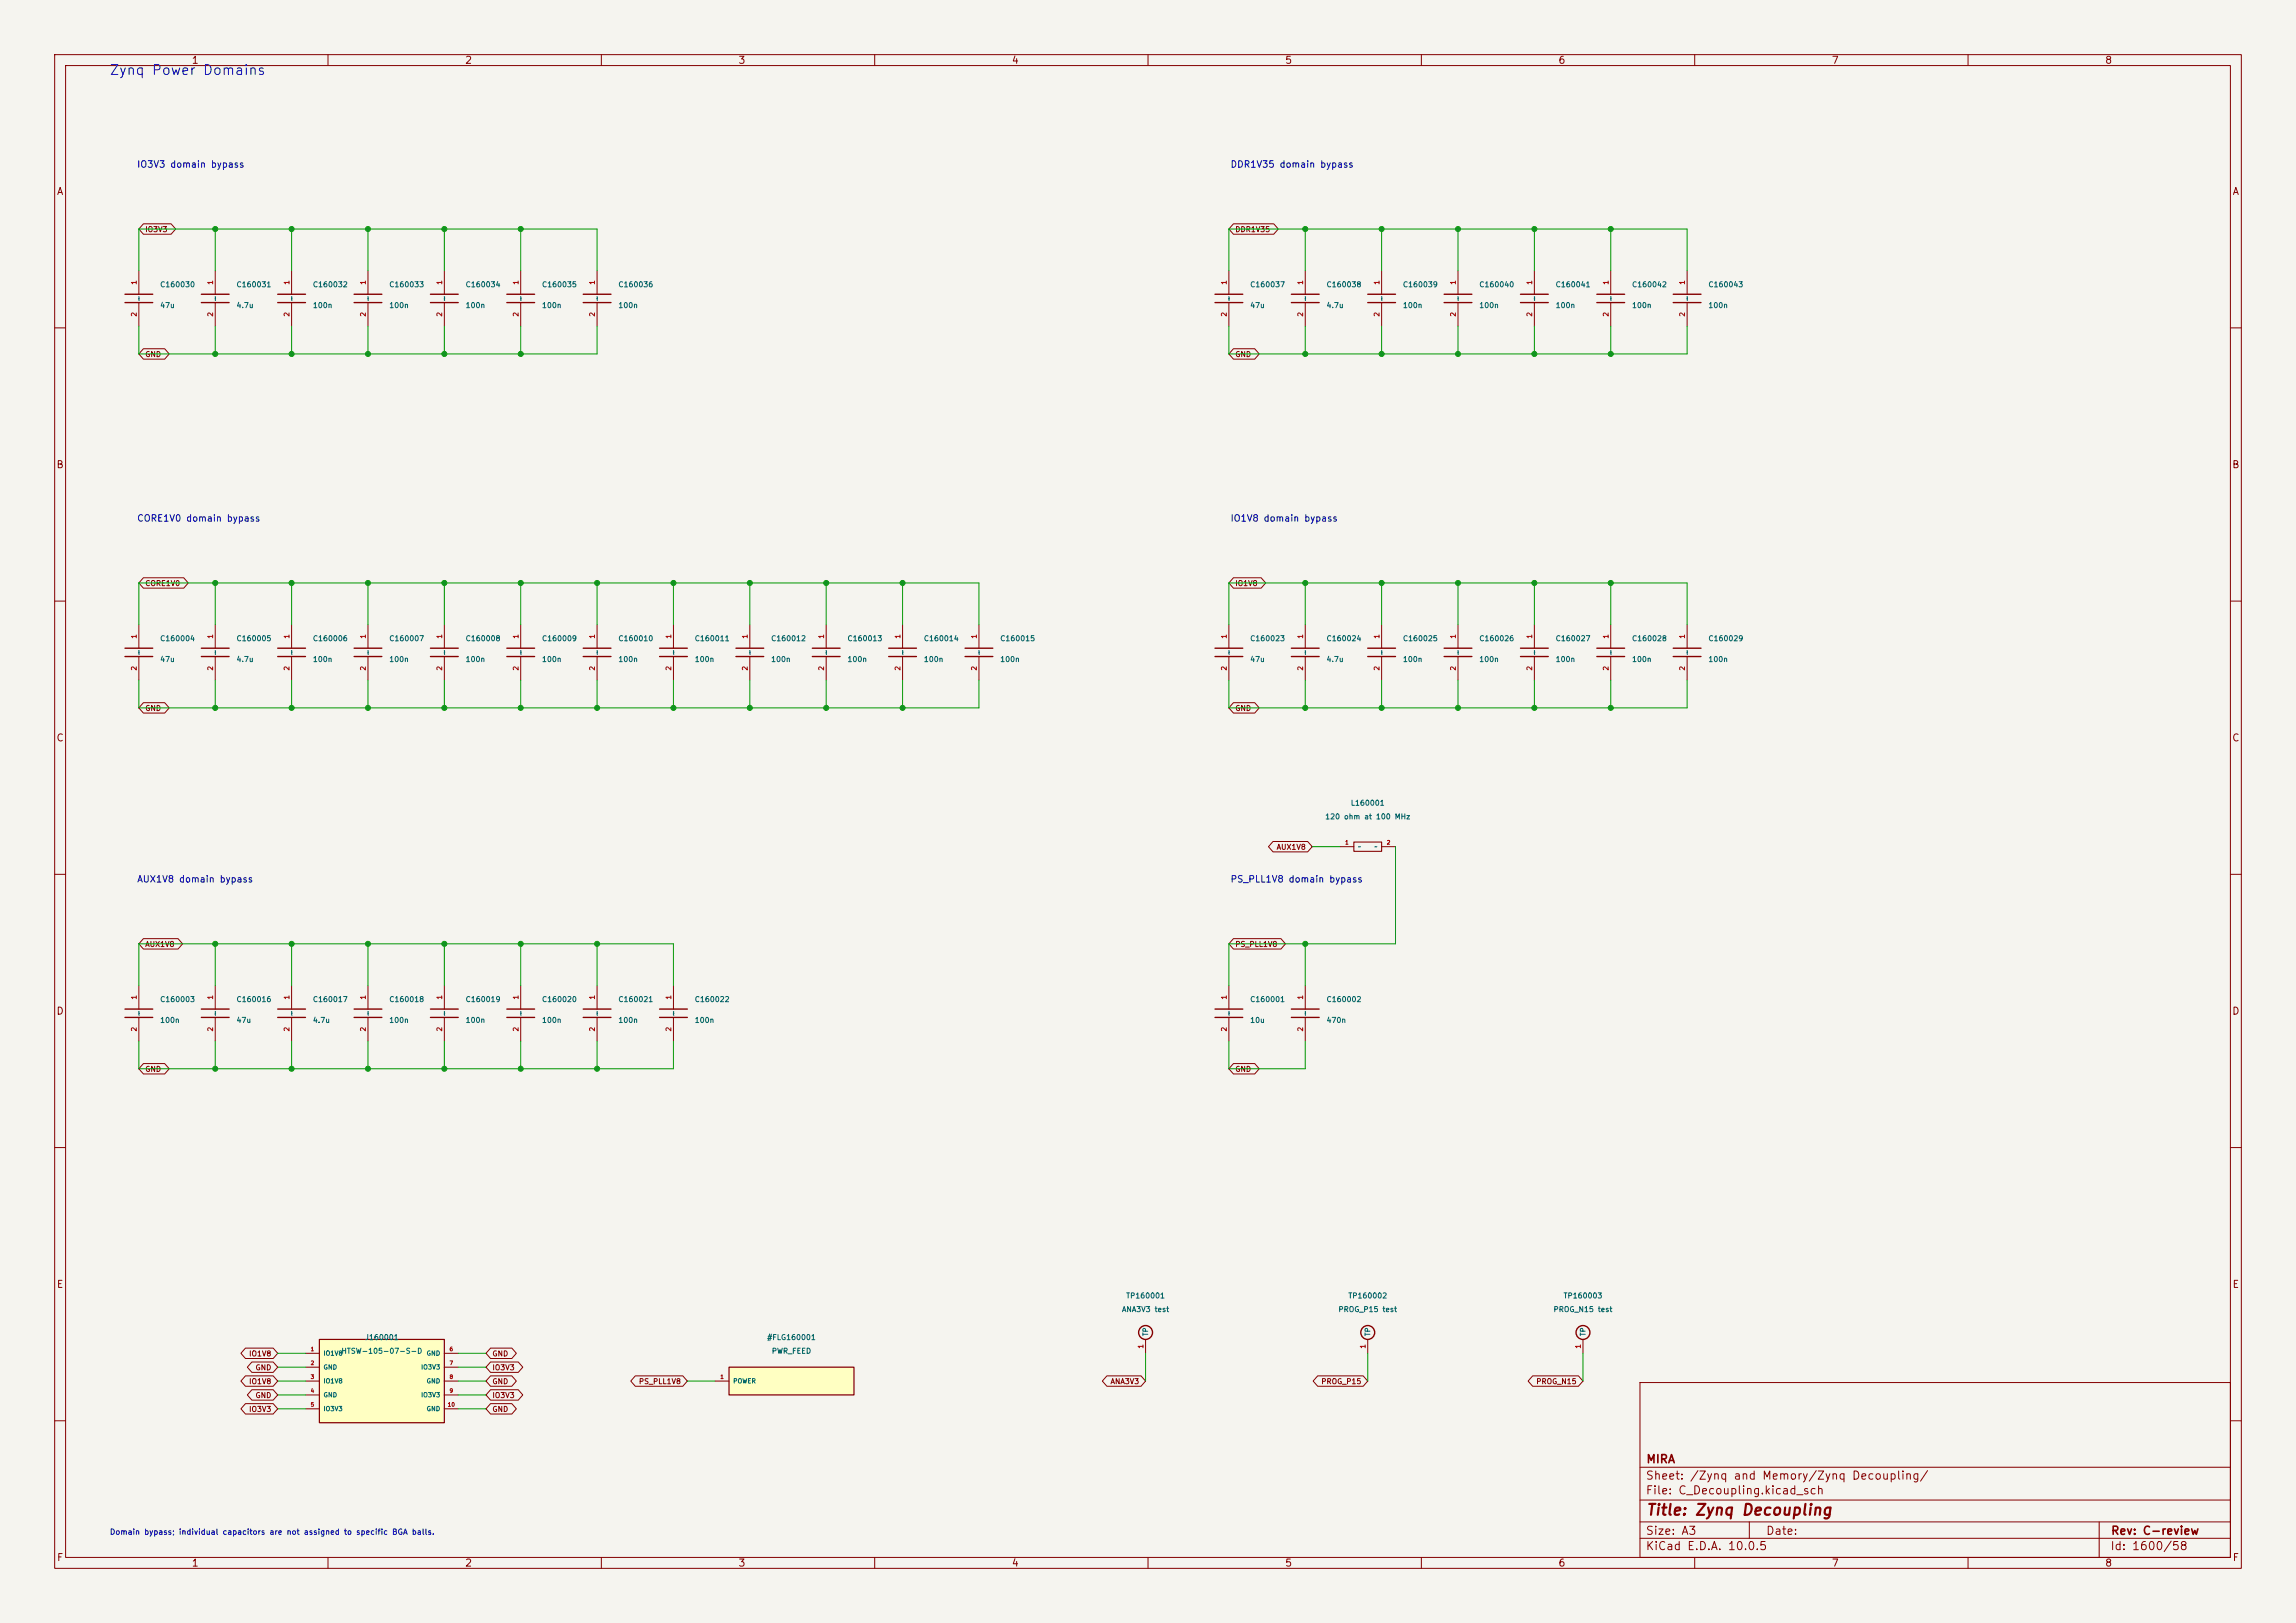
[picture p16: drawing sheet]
<svg xmlns="http://www.w3.org/2000/svg" width="420mm" height="297mm" viewBox="0 0 420 297" stroke-linecap="round" stroke-linejoin="round" font-family="sans-serif">
<defs><g id="words">
<text font-size="2" fill="#840000" x="301" y="277.8">Title: Zynq Decoupling</text>
<text font-size="1.8" fill="#0000c2" x="19.9" y="14.2">Zynq Power Domains</text>
<g font-size="1.5" fill="#840000">
<text x="301" y="268.1">MIRA</text>
<text x="300.9" y="273.8">File: C_Decoupling.kicad_sch</text>
<text x="300.9" y="271.1">Sheet: /Zynq and Memory/Zynq Decoupling/</text>
<text x="300.9" y="281.2">Size: A3</text>
<text x="322.9" y="281.2">Date:</text>
<text x="386" y="281.2">Rev: C-review</text>
<text x="300.9" y="284">KiCad E.D.A. 10.0.5</text>
<text x="385.9" y="284">Id: 1600/58</text>
</g>
<g font-size="1.3" fill="#840000">
<text x="35" y="12">1</text>
<text x="85" y="12">2</text>
<text x="135" y="12">3</text>
<text x="185" y="12">4</text>
<text x="235" y="12">5</text>
<text x="285" y="12">6</text>
<text x="335" y="12">7</text>
<text x="385" y="12">8</text>
<text x="10.3" y="36">A</text>
<text x="408.3" y="36">A</text>
<text x="10.2" y="86">B</text>
<text x="408.2" y="86">B</text>
<text x="10.2" y="136">C</text>
<text x="408.2" y="136">C</text>
<text x="10.2" y="186">D</text>
<text x="408.2" y="186">D</text>
<text x="10.3" y="236">E</text>
<text x="408.3" y="236">E</text>
<text x="10.3" y="286">F</text>
<text x="35" y="287">1</text>
<text x="85" y="287">2</text>
<text x="135" y="287">3</text>
<text x="185" y="287">4</text>
<text x="235" y="287">5</text>
<text x="285" y="287">6</text>
<text x="335" y="287">7</text>
<text x="385" y="287">8</text>
<text x="408.3" y="286">F</text>
</g>
<g font-size="1.2" fill="#0000c2">
<text x="25" y="31">IO3V3 domain bypass</text>
<text x="225" y="31">DDR1V35 domain bypass</text>
<text x="25" y="95.7">CORE1V0 domain bypass</text>
<text x="225" y="95.7">IO1V8 domain bypass</text>
<text x="25" y="161.8">AUX1V8 domain bypass</text>
<text x="225" y="161.8">PS_PLL1V8 domain bypass</text>
</g>
<g font-size="1" fill="#840000">
<text x="26.5" y="42.7">IO3V3</text>
<text x="225.9" y="42.7">DDR1V35</text>
<text x="26.5" y="65.6">GND</text>
<text x="225.9" y="65.6">GND</text>
<text x="26.5" y="107.5">CORE1V0</text>
<text x="225.9" y="107.5">IO1V8</text>
<text x="26.5" y="130.3">GND</text>
<text x="225.9" y="130.3">GND</text>
<text x="233.4" y="155.7">AUX1V8</text>
<text x="26.5" y="173.5">AUX1V8</text>
<text x="225.9" y="173.5">PS_PLL1V8</text>
<text x="26.5" y="196.4">GND</text>
<text x="225.9" y="196.4">GND</text>
<text x="45.5" y="248.4">IO1V8</text>
<text x="46.6" y="251">GND</text>
<text x="90" y="248.4">GND</text>
<text x="90" y="251">IO3V3</text>
<text x="45.5" y="253.5">IO1V8</text>
<text x="46.6" y="256.1">GND</text>
<text x="90" y="253.5">GND</text>
<text x="90" y="256.1">IO3V3</text>
<text x="116.8" y="253.5">PS_PLL1V8</text>
<text x="203" y="253.5">ANA3V3</text>
<text x="241.6" y="253.5">PROG_P15</text>
<text x="280.9" y="253.5">PROG_N15</text>
<text x="45.5" y="258.6">IO3V3</text>
<text x="90" y="258.6">GND</text>
</g>
<g font-size="1" fill="#006464">
<text x="29.2" y="52.8">C160030</text>
<text x="43.2" y="52.8">C160031</text>
<text x="57.1" y="52.8">C160032</text>
<text x="71.1" y="52.8">C160033</text>
<text x="85.1" y="52.8">C160034</text>
<text x="99" y="52.8">C160035</text>
<text x="113" y="52.8">C160036</text>
<text x="228.6" y="52.8">C160037</text>
<text x="242.6" y="52.8">C160038</text>
<text x="256.5" y="52.8">C160039</text>
<text x="270.5" y="52.8">C160040</text>
<text x="284.5" y="52.8">C160041</text>
<text x="298.4" y="52.8">C160042</text>
<text x="312.4" y="52.8">C160043</text>
<text x="29.2" y="56.6">47u</text>
<text x="43.2" y="56.6">4.7u</text>
<text x="57.1" y="56.6">100n</text>
<text x="71.1" y="56.6">100n</text>
<text x="85.1" y="56.6">100n</text>
<text x="99" y="56.6">100n</text>
<text x="113" y="56.6">100n</text>
<text x="228.6" y="56.6">47u</text>
<text x="242.6" y="56.6">4.7u</text>
<text x="256.5" y="56.6">100n</text>
<text x="270.5" y="56.6">100n</text>
<text x="284.5" y="56.6">100n</text>
<text x="298.4" y="56.6">100n</text>
<text x="312.4" y="56.6">100n</text>
<text x="29.2" y="117.6">C160004</text>
<text x="43.2" y="117.6">C160005</text>
<text x="57.1" y="117.6">C160006</text>
<text x="71.1" y="117.6">C160007</text>
<text x="85.1" y="117.6">C160008</text>
<text x="99" y="117.6">C160009</text>
<text x="113" y="117.6">C160010</text>
<text x="127" y="117.6">C160011</text>
<text x="141" y="117.6">C160012</text>
<text x="154.9" y="117.6">C160013</text>
<text x="168.9" y="117.6">C160014</text>
<text x="182.9" y="117.6">C160015</text>
<text x="228.6" y="117.6">C160023</text>
<text x="242.6" y="117.6">C160024</text>
<text x="256.5" y="117.6">C160025</text>
<text x="270.5" y="117.6">C160026</text>
<text x="284.5" y="117.6">C160027</text>
<text x="298.4" y="117.6">C160028</text>
<text x="312.4" y="117.6">C160029</text>
<text x="29.2" y="121.4">47u</text>
<text x="43.2" y="121.4">4.7u</text>
<text x="57.1" y="121.4">100n</text>
<text x="71.1" y="121.4">100n</text>
<text x="85.1" y="121.4">100n</text>
<text x="99" y="121.4">100n</text>
<text x="113" y="121.4">100n</text>
<text x="127" y="121.4">100n</text>
<text x="141" y="121.4">100n</text>
<text x="154.9" y="121.4">100n</text>
<text x="168.9" y="121.4">100n</text>
<text x="182.9" y="121.4">100n</text>
<text x="228.6" y="121.4">47u</text>
<text x="242.6" y="121.4">4.7u</text>
<text x="256.5" y="121.4">100n</text>
<text x="270.5" y="121.4">100n</text>
<text x="284.5" y="121.4">100n</text>
<text x="298.4" y="121.4">100n</text>
<text x="312.4" y="121.4">100n</text>
<text x="247" y="147.7">L160001</text>
<text x="242.3" y="150.2">120 ohm at 100 MHz</text>
<text x="29.2" y="183.6">C160003</text>
<text x="43.2" y="183.6">C160016</text>
<text x="57.1" y="183.6">C160017</text>
<text x="71.1" y="183.6">C160018</text>
<text x="85.1" y="183.6">C160019</text>
<text x="99" y="183.6">C160020</text>
<text x="113" y="183.6">C160021</text>
<text x="127" y="183.6">C160022</text>
<text x="228.6" y="183.6">C160001</text>
<text x="242.6" y="183.6">C160002</text>
<text x="29.2" y="187.4">100n</text>
<text x="43.2" y="187.4">47u</text>
<text x="57.1" y="187.4">4.7u</text>
<text x="71.1" y="187.4">100n</text>
<text x="85.1" y="187.4">100n</text>
<text x="99" y="187.4">100n</text>
<text x="113" y="187.4">100n</text>
<text x="127" y="187.4">100n</text>
<text x="228.6" y="187.4">10u</text>
<text x="242.6" y="187.4">470n</text>
<text x="205.9" y="237.8">TP160001</text>
<text x="246.5" y="237.8">TP160002</text>
<text x="285.9" y="237.8">TP160003</text>
<text x="66.7" y="245.4">J160001</text>
<text x="140.2" y="245.4">#FLG160001</text>
<text x="205.1" y="240.3">ANA3V3 test</text>
<text x="244.7" y="240.3">PROG_P15 test</text>
<text x="284.1" y="240.3">PROG_N15 test</text>
<text x="62.4" y="247.9">HTSW-105-07-S-D</text>
<text x="141.1" y="247.9">PWR_FEED</text>
</g>
<text font-size="1" fill="#0000c2" x="20" y="281.1">Domain bypass; individual capacitors are not assigned to specific BGA balls.</text>
<g font-size=".9" fill="#a90000">
<text x="25.2" y="52.2" transform="rotate(-90 25.2 52.2)">1</text>
<text x="39.2" y="52.2" transform="rotate(-90 39.2 52.2)">1</text>
<text x="53.1" y="52.2" transform="rotate(-90 53.1 52.2)">1</text>
<text x="67.1" y="52.2" transform="rotate(-90 67.1 52.2)">1</text>
<text x="81.1" y="52.2" transform="rotate(-90 81.1 52.2)">1</text>
<text x="95" y="52.2" transform="rotate(-90 95 52.2)">1</text>
<text x="109" y="52.2" transform="rotate(-90 109 52.2)">1</text>
<text x="224.6" y="52.2" transform="rotate(-90 224.6 52.2)">1</text>
<text x="238.6" y="52.2" transform="rotate(-90 238.6 52.2)">1</text>
<text x="252.5" y="52.2" transform="rotate(-90 252.5 52.2)">1</text>
<text x="266.5" y="52.2" transform="rotate(-90 266.5 52.2)">1</text>
<text x="280.5" y="52.2" transform="rotate(-90 280.5 52.2)">1</text>
<text x="294.4" y="52.2" transform="rotate(-90 294.4 52.2)">1</text>
<text x="308.4" y="52.2" transform="rotate(-90 308.4 52.2)">1</text>
<text x="25.2" y="58" transform="rotate(-90 25.2 58)">2</text>
<text x="39.2" y="58" transform="rotate(-90 39.2 58)">2</text>
<text x="53.1" y="58" transform="rotate(-90 53.1 58)">2</text>
<text x="67.1" y="58" transform="rotate(-90 67.1 58)">2</text>
<text x="81.1" y="58" transform="rotate(-90 81.1 58)">2</text>
<text x="95" y="58" transform="rotate(-90 95 58)">2</text>
<text x="109" y="58" transform="rotate(-90 109 58)">2</text>
<text x="224.6" y="58" transform="rotate(-90 224.6 58)">2</text>
<text x="238.6" y="58" transform="rotate(-90 238.6 58)">2</text>
<text x="252.5" y="58" transform="rotate(-90 252.5 58)">2</text>
<text x="266.5" y="58" transform="rotate(-90 266.5 58)">2</text>
<text x="280.5" y="58" transform="rotate(-90 280.5 58)">2</text>
<text x="294.4" y="58" transform="rotate(-90 294.4 58)">2</text>
<text x="308.4" y="58" transform="rotate(-90 308.4 58)">2</text>
<text x="25.2" y="117" transform="rotate(-90 25.2 117)">1</text>
<text x="39.2" y="117" transform="rotate(-90 39.2 117)">1</text>
<text x="53.1" y="117" transform="rotate(-90 53.1 117)">1</text>
<text x="67.1" y="117" transform="rotate(-90 67.1 117)">1</text>
<text x="81.1" y="117" transform="rotate(-90 81.1 117)">1</text>
<text x="95" y="117" transform="rotate(-90 95 117)">1</text>
<text x="109" y="117" transform="rotate(-90 109 117)">1</text>
<text x="123" y="117" transform="rotate(-90 123 117)">1</text>
<text x="137" y="117" transform="rotate(-90 137 117)">1</text>
<text x="150.9" y="117" transform="rotate(-90 150.9 117)">1</text>
<text x="164.9" y="117" transform="rotate(-90 164.9 117)">1</text>
<text x="178.9" y="117" transform="rotate(-90 178.9 117)">1</text>
<text x="224.6" y="117" transform="rotate(-90 224.6 117)">1</text>
<text x="238.6" y="117" transform="rotate(-90 238.6 117)">1</text>
<text x="252.5" y="117" transform="rotate(-90 252.5 117)">1</text>
<text x="266.5" y="117" transform="rotate(-90 266.5 117)">1</text>
<text x="280.5" y="117" transform="rotate(-90 280.5 117)">1</text>
<text x="294.4" y="117" transform="rotate(-90 294.4 117)">1</text>
<text x="308.4" y="117" transform="rotate(-90 308.4 117)">1</text>
<text x="25.2" y="122.8" transform="rotate(-90 25.2 122.8)">2</text>
<text x="39.2" y="122.8" transform="rotate(-90 39.2 122.8)">2</text>
<text x="53.1" y="122.8" transform="rotate(-90 53.1 122.8)">2</text>
<text x="67.1" y="122.8" transform="rotate(-90 67.1 122.8)">2</text>
<text x="81.1" y="122.8" transform="rotate(-90 81.1 122.8)">2</text>
<text x="95" y="122.8" transform="rotate(-90 95 122.8)">2</text>
<text x="109" y="122.8" transform="rotate(-90 109 122.8)">2</text>
<text x="123" y="122.8" transform="rotate(-90 123 122.8)">2</text>
<text x="137" y="122.8" transform="rotate(-90 137 122.8)">2</text>
<text x="150.9" y="122.8" transform="rotate(-90 150.9 122.8)">2</text>
<text x="164.9" y="122.8" transform="rotate(-90 164.9 122.8)">2</text>
<text x="178.9" y="122.8" transform="rotate(-90 178.9 122.8)">2</text>
<text x="224.6" y="122.8" transform="rotate(-90 224.6 122.8)">2</text>
<text x="238.6" y="122.8" transform="rotate(-90 238.6 122.8)">2</text>
<text x="252.5" y="122.8" transform="rotate(-90 252.5 122.8)">2</text>
<text x="266.5" y="122.8" transform="rotate(-90 266.5 122.8)">2</text>
<text x="280.5" y="122.8" transform="rotate(-90 280.5 122.8)">2</text>
<text x="294.4" y="122.8" transform="rotate(-90 294.4 122.8)">2</text>
<text x="308.4" y="122.8" transform="rotate(-90 308.4 122.8)">2</text>
<text x="25.2" y="183" transform="rotate(-90 25.2 183)">1</text>
<text x="39.2" y="183" transform="rotate(-90 39.2 183)">1</text>
<text x="53.1" y="183" transform="rotate(-90 53.1 183)">1</text>
<text x="67.1" y="183" transform="rotate(-90 67.1 183)">1</text>
<text x="81.1" y="183" transform="rotate(-90 81.1 183)">1</text>
<text x="95" y="183" transform="rotate(-90 95 183)">1</text>
<text x="109" y="183" transform="rotate(-90 109 183)">1</text>
<text x="123" y="183" transform="rotate(-90 123 183)">1</text>
<text x="224.6" y="183" transform="rotate(-90 224.6 183)">1</text>
<text x="238.6" y="183" transform="rotate(-90 238.6 183)">1</text>
<text x="25.2" y="188.9" transform="rotate(-90 25.2 188.9)">2</text>
<text x="39.2" y="188.9" transform="rotate(-90 39.2 188.9)">2</text>
<text x="53.1" y="188.9" transform="rotate(-90 53.1 188.9)">2</text>
<text x="67.1" y="188.9" transform="rotate(-90 67.1 188.9)">2</text>
<text x="81.1" y="188.9" transform="rotate(-90 81.1 188.9)">2</text>
<text x="95" y="188.9" transform="rotate(-90 95 188.9)">2</text>
<text x="109" y="188.9" transform="rotate(-90 109 188.9)">2</text>
<text x="123" y="188.9" transform="rotate(-90 123 188.9)">2</text>
<text x="224.6" y="188.9" transform="rotate(-90 224.6 188.9)">2</text>
<text x="238.6" y="188.9" transform="rotate(-90 238.6 188.9)">2</text>
<text x="209.3" y="246.9" transform="rotate(-90 209.3 246.9)">1</text>
<text x="250" y="246.9" transform="rotate(-90 250 246.9)">1</text>
<text x="289.4" y="246.9" transform="rotate(-90 289.4 246.9)">1</text>
</g>
<g font-size=".9" fill="#006464">
<text x="26.1" y="55.2" transform="rotate(-90 26.1 55.2)">~</text>
<text x="40.1" y="55.2" transform="rotate(-90 40.1 55.2)">~</text>
<text x="54" y="55.2" transform="rotate(-90 54 55.2)">~</text>
<text x="68" y="55.2" transform="rotate(-90 68 55.2)">~</text>
<text x="82" y="55.2" transform="rotate(-90 82 55.2)">~</text>
<text x="95.9" y="55.2" transform="rotate(-90 95.9 55.2)">~</text>
<text x="109.9" y="55.2" transform="rotate(-90 109.9 55.2)">~</text>
<text x="225.5" y="55.2" transform="rotate(-90 225.5 55.2)">~</text>
<text x="239.4" y="55.2" transform="rotate(-90 239.4 55.2)">~</text>
<text x="253.4" y="55.2" transform="rotate(-90 253.4 55.2)">~</text>
<text x="267.4" y="55.2" transform="rotate(-90 267.4 55.2)">~</text>
<text x="281.4" y="55.2" transform="rotate(-90 281.4 55.2)">~</text>
<text x="295.3" y="55.2" transform="rotate(-90 295.3 55.2)">~</text>
<text x="309.3" y="55.2" transform="rotate(-90 309.3 55.2)">~</text>
<text x="26.1" y="120" transform="rotate(-90 26.1 120)">~</text>
<text x="40.1" y="120" transform="rotate(-90 40.1 120)">~</text>
<text x="54" y="120" transform="rotate(-90 54 120)">~</text>
<text x="68" y="120" transform="rotate(-90 68 120)">~</text>
<text x="82" y="120" transform="rotate(-90 82 120)">~</text>
<text x="95.9" y="120" transform="rotate(-90 95.9 120)">~</text>
<text x="109.9" y="120" transform="rotate(-90 109.9 120)">~</text>
<text x="123.9" y="120" transform="rotate(-90 123.9 120)">~</text>
<text x="137.8" y="120" transform="rotate(-90 137.8 120)">~</text>
<text x="151.8" y="120" transform="rotate(-90 151.8 120)">~</text>
<text x="165.8" y="120" transform="rotate(-90 165.8 120)">~</text>
<text x="179.8" y="120" transform="rotate(-90 179.8 120)">~</text>
<text x="225.5" y="120" transform="rotate(-90 225.5 120)">~</text>
<text x="239.4" y="120" transform="rotate(-90 239.4 120)">~</text>
<text x="253.4" y="120" transform="rotate(-90 253.4 120)">~</text>
<text x="267.4" y="120" transform="rotate(-90 267.4 120)">~</text>
<text x="281.4" y="120" transform="rotate(-90 281.4 120)">~</text>
<text x="295.3" y="120" transform="rotate(-90 295.3 120)">~</text>
<text x="309.3" y="120" transform="rotate(-90 309.3 120)">~</text>
<text x="26.1" y="186" transform="rotate(-90 26.1 186)">~</text>
<text x="40.1" y="186" transform="rotate(-90 40.1 186)">~</text>
<text x="54" y="186" transform="rotate(-90 54 186)">~</text>
<text x="68" y="186" transform="rotate(-90 68 186)">~</text>
<text x="82" y="186" transform="rotate(-90 82 186)">~</text>
<text x="95.9" y="186" transform="rotate(-90 95.9 186)">~</text>
<text x="109.9" y="186" transform="rotate(-90 109.9 186)">~</text>
<text x="123.9" y="186" transform="rotate(-90 123.9 186)">~</text>
<text x="225.5" y="186" transform="rotate(-90 225.5 186)">~</text>
<text x="239.4" y="186" transform="rotate(-90 239.4 186)">~</text>
<text x="210.2" y="244.6" transform="rotate(-90 210.2 244.6)">TP</text>
<text x="250.9" y="244.6" transform="rotate(-90 250.9 244.6)">TP</text>
<text x="290.2" y="244.6" transform="rotate(-90 290.2 244.6)">TP</text>
</g>
<g font-size=".8" fill="#006464">
<text x="248.3" y="155.6">~</text>
<text x="251.3" y="155.6">~</text>
<text x="59.1" y="248.3">IO1V8</text>
<text x="59.1" y="250.8">GND</text>
<text x="76.9" y="250.8">IO3V3</text>
<text x="77.9" y="248.3">GND</text>
<text x="59.1" y="253.3">IO1V8</text>
<text x="59.1" y="255.9">GND</text>
<text x="76.9" y="255.9">IO3V3</text>
<text x="77.9" y="253.3">GND</text>
<text x="134" y="253.3">POWER</text>
<text x="59.1" y="258.4">IO3V3</text>
<text x="77.9" y="258.4">GND</text>
</g>
<g font-size=".7" fill="#a90000">
<text x="246" y="154.7">1</text>
<text x="253.6" y="154.7">2</text>
<text x="56.7" y="247.4">1</text>
<text x="56.7" y="250">2</text>
<text x="82.1" y="247.4">6</text>
<text x="82.1" y="250">7</text>
<text x="56.7" y="252.5">3</text>
<text x="56.7" y="255">4</text>
<text x="56.7" y="257.6">5</text>
<text x="81.8" y="257.6">10</text>
<text x="82.1" y="252.5">8</text>
<text x="82.1" y="255">9</text>
<text x="131.7" y="252.5">1</text>
</g>
</g></defs>
<path d="M0 0h420v297h-420z" fill="#f5f4ef" stroke="#f5f4ef" stroke-width=".18"/>
<g fill="none" stroke="#840000" stroke-width=".18">
<path d="M10 10h400v277h-400zM12 12h396v273h-396zM60 10v2M110 10v2M160 10v2M210 10v2M260 10v2M310 10v2M360 10v2M25.4 49.5v4.3M25.4 55.4v4.3M39.4 49.5v4.3"/>
<path d="M39.4 55.4v4.3M95.2 49.5v4.3M95.2 55.4v4.3M109.2 49.5v4.3M109.2 55.4v4.3M10 60h2M408 60h2M10 110h2M25.4 114.3v4.3M53.3 114.3v4.3M95.2 114.3v4.3M109.2 114.3v4.3"/>
<path d="M123.2 114.3v4.3M151.1 114.3v4.3M165.1 114.3v4.3M179.1 114.3v4.3M266.7 114.3v4.3M308.6 114.3v4.3M408 110h2M25.4 120.1v4.4M53.3 120.1v4.4M95.2 120.1v4.4M109.2 120.1v4.4M123.2 120.1v4.4"/>
<path d="M151.1 120.1v4.4M165.1 120.1v4.4M179.1 120.1v4.4M266.7 120.1v4.4M308.6 120.1v4.4M10 160h2M408 160h2M25.4 180.3v4.4M25.4 186.2v4.3M39.4 180.3v4.4M39.4 186.2v4.3M95.2 180.3v4.4"/>
<path d="M95.2 186.2v4.3M109.2 180.3v4.4M109.2 186.2v4.3M123.2 180.3v4.4M123.2 186.2v4.3M10 210h2M408 210h2M209.5 245.1v2.5M300 253h108v32h-108zM10 260h2M300 278.5h108M300 274.5h108"/>
<path d="M300 268.5h108M320 278.5v3M384 278.5v6.5M408 260h2M60 285v2M110 285v2M160 285v2M210 285v2M260 285v2M300 281.5h108M310 285v2M360 285v2"/>
</g>
<g fill="none" stroke="#840000" stroke-width=".25">
<path d="M22.9 53.8h5M22.9 55.4h5M36.8 53.8h5.1M36.8 55.4h5.1M92.7 53.8h5.1M92.7 55.4h5.1M106.7 53.8h5.1M106.7 55.4h5.1M22.9 118.6h5M50.8 118.6h5.1M92.7 118.6h5.1M106.7 118.6h5.1"/>
<path d="M120.6 118.6h5.1M148.6 118.6h5.1M162.6 118.6h5M176.5 118.6h5.1M264.2 118.6h5M306.1 118.6h5M22.9 120.1h5M50.8 120.1h5.1M92.7 120.1h5.1M106.7 120.1h5.1M120.6 120.1h5.1M148.6 120.1h5.1"/>
<path d="M162.6 120.1h5M176.5 120.1h5.1M264.2 120.1h5M306.1 120.1h5M22.9 184.7h5M22.9 186.2h5M36.8 184.7h5.1M36.8 186.2h5.1M92.7 184.7h5.1M92.7 186.2h5.1M106.7 184.7h5.1M106.7 186.2h5.1"/>
<path d="M120.6 184.7h5.1M120.6 186.2h5.1"/>
<circle cx="209.5" cy="243.8" r="1.27"/>
</g>
<path d="M133.3 250.2h22.9v5.1h-22.9z" fill="#ffffc2"/>
<path d="M133.3 250.2h22.9v5.1h-22.9z" fill="none" stroke="#840000" stroke-width=".22"/>
<path d="M137.2 114.3v4.3M280.7 114.3v4.3M137.2 120.1v4.4M280.7 120.1v4.4M130.8 252.7h2.5" fill="none" stroke="#840000" stroke-width=".18"/>
<path d="M134.6 118.6h5.1M278.1 118.6h5.1M134.6 120.1h5.1M278.1 120.1h5.1" fill="none" stroke="#840000" stroke-width=".25"/>
<path d="M58.4 245.1h22.9v15.2h-22.9z" fill="#ffffc2"/>
<path d="M58.4 245.1h22.9v15.2h-22.9z" fill="none" stroke="#840000" stroke-width=".22"/>
<g fill="none" stroke="#840000" stroke-width=".18">
<path d="M26.2 41h5.1l.8 .9-.8 1h-5.1l-.8-1zM53.3 49.5v4.3M53.3 55.4v4.3M67.3 49.5v4.3M67.3 55.4v4.3M81.3 49.5v4.3M81.3 55.4v4.3M224.8 49.5v4.3M224.8 55.4v4.3M225.6 41h7.4l.8 .9-.8 1h-7.4l-.8-1zM238.8 49.5v4.3M238.8 55.4v4.3"/>
<path d="M252.7 49.5v4.3M252.7 55.4v4.3M266.7 49.5v4.3M266.7 55.4v4.3M280.7 49.5v4.3M280.7 55.4v4.3M294.6 49.5v4.3M294.6 55.4v4.3M308.6 49.5v4.3M308.6 55.4v4.3M26.2 63.8h3.9l.9 1-.9 .9h-3.9l-.8-.9zM225.6 63.8h3.9l.8 1-.8 .9h-3.9l-.8-.9z"/>
<path d="M26.2 105.7h7.4l.8 1-.8 .9h-7.4l-.8-.9zM39.4 114.3v4.3M67.3 114.3v4.3M81.3 114.3v4.3M224.8 114.3v4.3M225.6 105.7h5.1l.8 1-.8 .9h-5.1l-.8-.9zM238.8 114.3v4.3M252.7 114.3v4.3M294.6 114.3v4.3M26.2 128.6h3.9l.9 .9-.9 1h-3.9l-.8-1zM39.4 120.1v4.4M67.3 120.1v4.4"/>
<path d="M81.3 120.1v4.4M224.8 120.1v4.4M225.6 128.6h3.9l.8 .9-.8 1h-3.9l-.8-1zM238.8 120.1v4.4M252.7 120.1v4.4M294.6 120.1v4.4M232.9 154h6.3l.8 .9-.8 1h-6.3l-.9-1zM245.1 154.9h2.5M252.7 154.9h2.6M26.2 171.8h6.4l.8 .9-.8 1h-6.4l-.8-1zM225.6 171.8h8.7l.8 .9-.8 1h-8.7l-.8-1zM26.2 194.6h3.9l.9 1-.9 .9h-3.9l-.8-.9z"/>
<path d="M53.3 180.3v4.4M53.3 186.2v4.3M67.3 180.3v4.4M67.3 186.2v4.3M81.3 180.3v4.4M81.3 186.2v4.3M224.8 180.3v4.4M224.8 186.2v4.3M225.6 194.6h3.9l.8 1-.8 .9h-3.9l-.8-.9zM238.8 180.3v4.4M238.8 186.2v4.3M44.9 256.9h5.1l.8 .9-.8 1h-5.1l-.8-1z"/>
<path d="M44.9 246.7h5.1l.8 .9-.8 1h-5.1l-.8-1zM44.9 251.8h5.1l.8 .9-.8 1h-5.1l-.8-1zM46.1 249.2h3.9l.8 1-.8 .9h-3.9l-.9-.9zM46.1 254.3h3.9l.8 1-.8 .9h-3.9l-.9-.9zM55.9 247.6h2.5M55.9 250.2h2.5M55.9 252.7h2.5M55.9 255.3h2.5M55.9 257.8h2.5M81.3 247.6h2.5M81.3 250.2h2.5M81.3 252.7h2.5"/>
<path d="M81.3 255.3h2.5M81.3 257.8h2.5M89.7 246.7h3.9l.9 .9-.9 1h-3.9l-.8-1zM89.7 249.2h5.1l.8 1-.8 .9h-5.1l-.8-.9zM89.7 251.8h3.9l.9 .9-.9 1h-3.9l-.8-1zM89.7 254.3h5.1l.8 1-.8 .9h-5.1l-.8-.9zM89.7 256.9h3.9l.9 .9-.9 1h-3.9l-.8-1zM116.2 251.8h8.7l.8 .9-.8 1h-8.7l-.8-1zM202.5 251.8h6.2l.8 .9-.8 1h-6.2l-.9-1zM241 251.8h8.4l.8 .9-.8 1h-8.4l-.8-1zM250.2 245.1v2.5M280.4 251.8h8.3l.9 .9-.9 1h-8.3l-.9-1z"/>
<path d="M289.6 245.1v2.5"/>
</g>
<g fill="none" stroke="#840000" stroke-width=".25">
<path d="M50.8 53.8h5.1M50.8 55.4h5.1M64.8 53.8h5M64.8 55.4h5M78.7 53.8h5.1M78.7 55.4h5.1M222.2 53.8h5.1M222.2 55.4h5.1M236.2 53.8h5.1M236.2 55.4h5.1M250.2 53.8h5.1M250.2 55.4h5.1"/>
<path d="M264.2 53.8h5M264.2 55.4h5M278.1 53.8h5.1M278.1 55.4h5.1M292.1 53.8h5.1M292.1 55.4h5.1M306.1 53.8h5M306.1 55.4h5M36.8 118.6h5.1M64.8 118.6h5M78.7 118.6h5.1M222.2 118.6h5.1"/>
<path d="M236.2 118.6h5.1M250.2 118.6h5.1M292.1 118.6h5.1M36.8 120.1h5.1M64.8 120.1h5M78.7 120.1h5.1M222.2 120.1h5.1M236.2 120.1h5.1M250.2 120.1h5.1M292.1 120.1h5.1M50.8 184.7h5.1M50.8 186.2h5.1"/>
<path d="M64.8 184.7h5M64.8 186.2h5M78.7 184.7h5.1M78.7 186.2h5.1M222.2 184.7h5.1M222.2 186.2h5.1M236.2 184.7h5.1M236.2 186.2h5.1"/>
<circle cx="250.2" cy="243.8" r="1.27"/>
<circle cx="289.6" cy="243.8" r="1.27"/>
</g>
<path d="M247.6 154.1h5.1v1.7h-5.1z" fill="none" stroke="#840000" stroke-width=".2"/>
<g fill="none" stroke="#009600" stroke-width=".18">
<path d="M25.4 49.5v-7.6h83.8v7.6M25.4 59.7v5.1h83.8v-5.1M39.4 41.9v7.6M39.4 59.7v5.1M53.3 41.9v7.6M53.3 59.7v5.1M67.3 41.9v7.6M67.3 59.7v5.1M81.3 41.9v7.6M81.3 59.7v5.1M95.2 41.9v7.6M95.2 59.7v5.1"/>
<path d="M224.8 49.5v-7.6h83.8v7.6M224.8 59.7v5.1h83.8v-5.1M238.8 41.9v7.6M238.8 59.7v5.1M252.7 41.9v7.6M252.7 59.7v5.1M266.7 41.9v7.6M266.7 59.7v5.1M280.7 41.9v7.6M280.7 59.7v5.1M294.6 41.9v7.6M294.6 59.7v5.1"/>
<path d="M25.4 114.3v-7.6h153.7v7.6M39.4 106.7v7.6M53.3 106.7v7.6M67.3 106.7v7.6M81.3 106.7v7.6M95.2 106.7v7.6M109.2 106.7v7.6M123.2 106.7v7.6M137.2 106.7v7.6M151.1 106.7v7.6M165.1 106.7v7.6M224.8 114.3v-7.6h83.8v7.6"/>
<path d="M238.8 106.7v7.6M252.7 106.7v7.6M266.7 106.7v7.6M280.7 106.7v7.6M294.6 106.7v7.6M25.4 124.5v5h153.7v-5M39.4 124.5v5M53.3 124.5v5M67.3 124.5v5M81.3 124.5v5M95.2 124.5v5M109.2 124.5v5"/>
<path d="M123.2 124.5v5M137.2 124.5v5M151.1 124.5v5M165.1 124.5v5M224.8 124.5v5h83.8v-5M238.8 124.5v5M252.7 124.5v5M266.7 124.5v5M280.7 124.5v5M294.6 124.5v5M240 154.9h5.1M255.3 154.9v17.8h-30.5v7.6"/>
<path d="M39.4 172.7v7.6M53.3 172.7v7.6M67.3 172.7v7.6M81.3 172.7v7.6M95.2 172.7v7.6M109.2 172.7v7.6M238.8 172.7v7.6M25.4 180.3v-7.6h97.8v7.6M25.4 190.5v5.1h97.8v-5.1M39.4 190.5v5.1M53.3 190.5v5.1M67.3 190.5v5.1"/>
<path d="M81.3 190.5v5.1M95.2 190.5v5.1M109.2 190.5v5.1M224.8 190.5v5.1h14v-5.1M50.8 250.2h5.1M50.8 247.6h5.1M50.8 257.8h5.1M50.8 252.7h5.1M50.8 255.3h5.1M83.8 250.2h5.1M83.8 247.6h5.1M83.8 257.8h5.1"/>
<path d="M83.8 252.7h5.1M83.8 255.3h5.1M125.7 252.7h5.1M209.5 247.6v5.1M250.2 247.6v5.1M289.6 247.6v5.1"/>
</g>
<g fill="#009600" stroke="#009600" stroke-width=".18">
<circle cx="280.7" cy="129.5" r=".46"/>
<circle cx="294.6" cy="129.5" r=".46"/>
<circle cx="252.7" cy="129.5" r=".46"/>
<circle cx="238.8" cy="129.5" r=".46"/>
<circle cx="238.8" cy="172.7" r=".46"/>
<circle cx="266.7" cy="129.5" r=".46"/>
<circle cx="95.2" cy="172.7" r=".46"/>
<circle cx="81.3" cy="195.6" r=".46"/>
<circle cx="95.2" cy="195.6" r=".46"/>
<circle cx="123.2" cy="129.5" r=".46"/>
<circle cx="137.2" cy="129.5" r=".46"/>
<circle cx="95.2" cy="129.5" r=".46"/>
<circle cx="109.2" cy="129.5" r=".46"/>
<circle cx="81.3" cy="129.5" r=".46"/>
<circle cx="109.2" cy="172.7" r=".46"/>
<circle cx="109.2" cy="195.6" r=".46"/>
<circle cx="123.2" cy="106.7" r=".46"/>
<circle cx="109.2" cy="106.7" r=".46"/>
<circle cx="238.8" cy="106.7" r=".46"/>
<circle cx="252.7" cy="64.8" r=".46"/>
<circle cx="238.8" cy="64.8" r=".46"/>
<circle cx="280.7" cy="106.7" r=".46"/>
<circle cx="266.7" cy="106.7" r=".46"/>
<circle cx="252.7" cy="106.7" r=".46"/>
<circle cx="280.7" cy="64.8" r=".46"/>
<circle cx="266.7" cy="64.8" r=".46"/>
<circle cx="294.6" cy="64.8" r=".46"/>
<circle cx="294.6" cy="41.9" r=".46"/>
<circle cx="294.6" cy="106.7" r=".46"/>
<circle cx="252.7" cy="41.9" r=".46"/>
<circle cx="266.7" cy="41.9" r=".46"/>
<circle cx="280.7" cy="41.9" r=".46"/>
<circle cx="238.8" cy="41.9" r=".46"/>
<circle cx="137.2" cy="106.7" r=".46"/>
<circle cx="165.1" cy="106.7" r=".46"/>
<circle cx="151.1" cy="106.7" r=".46"/>
<circle cx="151.1" cy="129.5" r=".46"/>
<circle cx="165.1" cy="129.5" r=".46"/>
<circle cx="81.3" cy="64.8" r=".46"/>
<circle cx="95.2" cy="64.8" r=".46"/>
<circle cx="81.3" cy="41.9" r=".46"/>
<circle cx="95.2" cy="106.7" r=".46"/>
<circle cx="95.2" cy="41.9" r=".46"/>
<circle cx="81.3" cy="106.7" r=".46"/>
<circle cx="67.3" cy="64.8" r=".46"/>
<circle cx="53.3" cy="64.8" r=".46"/>
<circle cx="39.4" cy="129.5" r=".46"/>
<circle cx="67.3" cy="129.5" r=".46"/>
<circle cx="53.3" cy="129.5" r=".46"/>
<circle cx="67.3" cy="172.7" r=".46"/>
<circle cx="39.4" cy="64.8" r=".46"/>
<circle cx="39.4" cy="41.9" r=".46"/>
<circle cx="53.3" cy="106.7" r=".46"/>
<circle cx="39.4" cy="106.7" r=".46"/>
<circle cx="67.3" cy="106.7" r=".46"/>
<circle cx="53.3" cy="41.9" r=".46"/>
<circle cx="67.3" cy="41.9" r=".46"/>
<circle cx="53.3" cy="195.6" r=".46"/>
<circle cx="81.3" cy="172.7" r=".46"/>
<circle cx="67.3" cy="195.6" r=".46"/>
<circle cx="53.3" cy="172.7" r=".46"/>
<circle cx="39.4" cy="172.7" r=".46"/>
<circle cx="39.4" cy="195.6" r=".46"/>
</g>
<use href="#words"/>
</svg>
